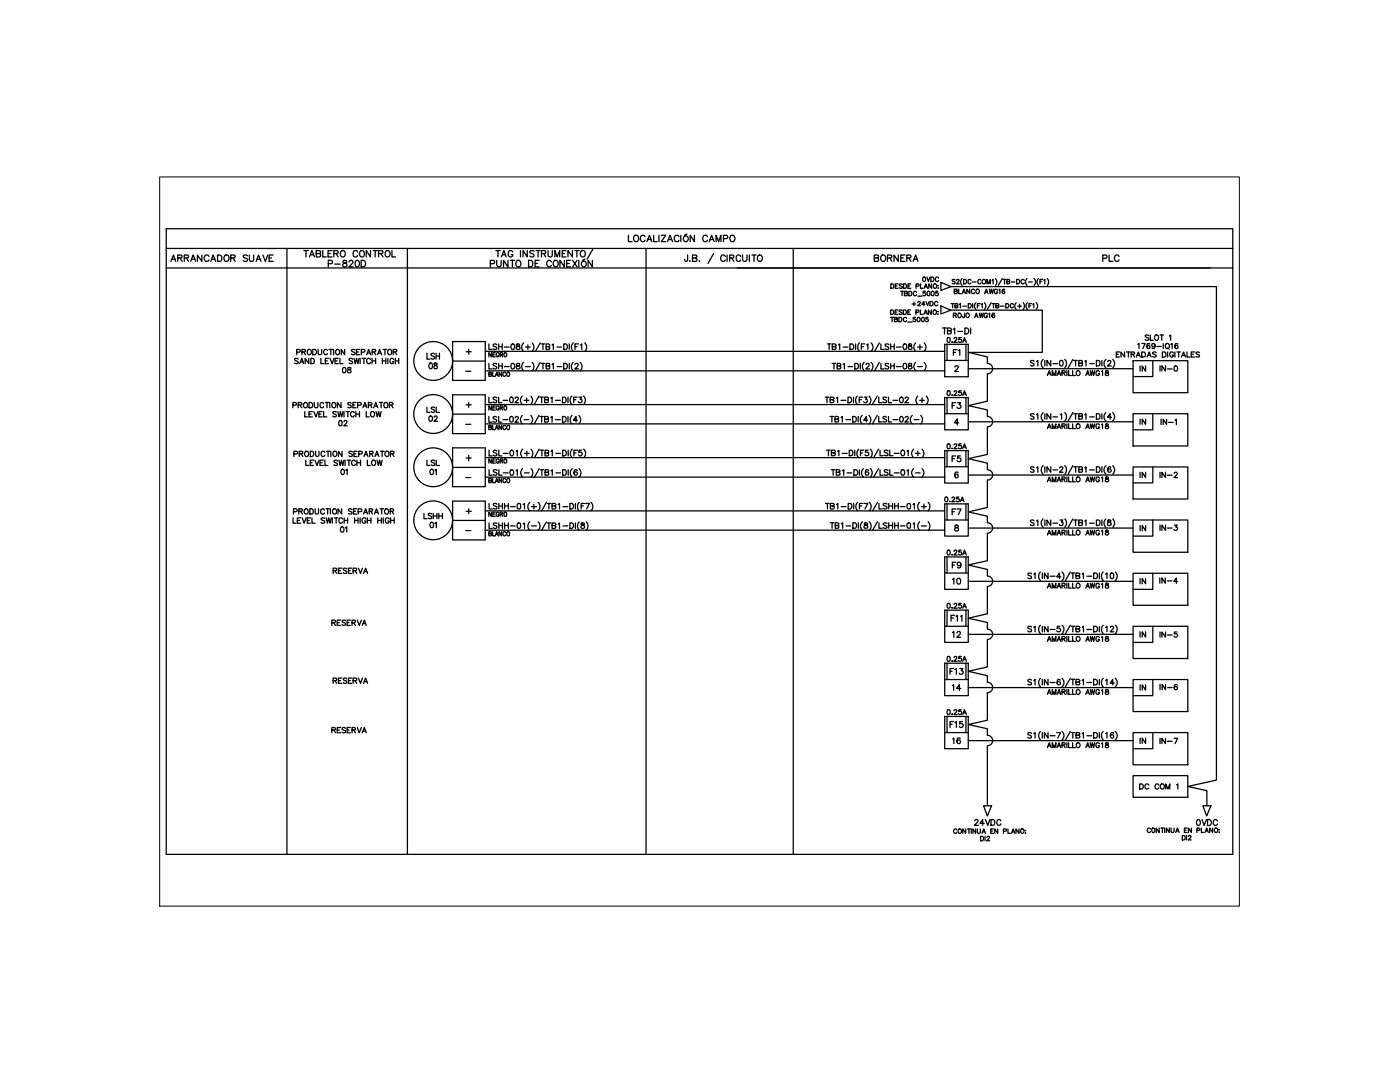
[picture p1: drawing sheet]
<svg xmlns="http://www.w3.org/2000/svg" width="279mm" height="216mm" viewBox="0 0 279 216" stroke-linecap="round" stroke-linejoin="round" font-family="sans-serif">
<defs><g id="words">
<g font-size="4.4">
<text x="188.7" y="93.5">F5</text>
<text x="188.7" y="104.1">F7</text>
<text x="188.7" y="114.7">F9</text>
</g>
<g font-size="4">
<text x="173.2" y="53.3">BORNERA</text>
<text x="218.7" y="53.3">PLC</text>
<text x="64.2" y="54.3">P-820D</text>
<text x="192.3" y="72" transform="rotate(-90 192.3 72)">F1</text>
<text x="226.1" y="75.1">IN</text>
<text x="91.7" y="82.5">+</text>
<text x="188.7" y="82.5">F3</text>
<text x="91.7" y="93.1">+</text>
<text x="226.1" y="96.7">IN</text>
<text x="91.7" y="103.7">+</text>
<text x="226.1" y="107.2">IN</text>
<text x="188.7" y="117.8">10</text>
<text x="226.1" y="117.8">IN</text>
<text x="188.7" y="128.4">12</text>
<text x="226.1" y="128.4">IN</text>
<text x="188.4" y="135.8">F13</text>
<text x="188.7" y="139">14</text>
<text x="226.1" y="139">IN</text>
<text x="188.4" y="146.4">F15</text>
<text x="188.7" y="149.6">16</text>
<text x="226.1" y="149.6">IN</text>
<text x="193.3" y="165.8">24VDC</text>
<text x="237.4" y="165.8">0VDC</text>
</g>
<text font-size="3.5" x="226.1" y="85.7">IN</text>
<g font-size="2.6">
<text x="91.7" y="75.1">-</text>
<text x="91.7" y="85.7">-</text>
<text x="91.7" y="96.7">-</text>
<text x="91.7" y="107.2">-</text>
</g>
</g></defs>
<!-- layer: 05-TEXTOS -->
<g fill="none" stroke="#000" stroke-width=".25">
<path d="M33.2 45.6h212.8v124.9h-212.8zM33.2 53.5h212.8M33.2 49.6h212.8M34.1 52.2l.5-1.3 .5 1.3M34.3 51.7h.6M35.5 51.5l.7-.1 .2-.3-.2-.2h-.7v1.3M35.9 51.5l.5 .7M36.8 51.5l.7-.1 .1-.4-.8-.1v1.3M37.2 51.5l.4 .7M38 52.2l.6-1.3 .5 1.3M38.3 51.7h.5M40.3 50.9v1.3l-.9-1.3v1.3"/>
<path d="M41.7 51.2a.48 .48 0 0 0-.6-.3 .48 .48 0 0 0-.3 .5v.3a.48 .48 0 0 0 .3 .5 .48 .48 0 0 0 .6-.3M42.1 52.2l.4-1.3 .5 1.3M42.2 51.7h.7M43.4 50.9h.4a.68 .68 0 0 1 .5 .6 .68 .68 0 0 1-.5 .7h-.4zM44.8 51.1l.3-.2a.63 .63 0 0 1 .6 .7 .63 .63 0 0 1-.8 .5l-.2-.4zM46 51.5l.8-.1 .1-.3-.3-.2h-.6v1.3M46.5 51.5l.4 .7M49.4 51.1l-.3-.2-.6 .2 .1 .2 .8 .5-.1 .3-.5 .1-.3-.2M49.8 50.9v.9a.42 .42 0 0 0 .4 .4 .42 .42 0 0 0 .4-.4v-.9M51.1 52.2l.5-1.3 .5 1.3M51.3 51.7h.6M52.5 50.9l.4 1.3 .6-1.3"/>
<path d="M53.7 51.5h.5M54.5 50.9h-.8v1.3h.8M57.3 49.6v120.9M60.6 50h.9M61.1 50v1.3M61.8 51.3l.5-1.3 .5 1.3M62 50.8h.6M74.5 50h.8M75.6 50.6l.7-.1 .1-.3-.1-.2h-.7v1.3M76 50.6l.4 .7M77.1 50a.61 .61 0 0 1 .8 .6 .61 .61 0 0 1-.8 .6l-.2-.4v-.5zM78.2 50v1.3h.7"/>
<path d="M81.3 49.6v120.9M97.9 52.6h.7l.1-.5-.8-.2v1.4M99 50h.8M99.1 51.9v1l.4 .4 .3-.1 .2-.3v-1M99.4 50v1.3M100.1 51.3l.5-1.3 .4 1.3M100.2 50.8h.7M101.4 51.9v1.4l-.9-1.4v1.4M101.8 51.9h.9M102.3 51.9v1.4M102.3 50.3a.53 .53 0 0 0-.7-.2 .53 .53 0 0 0-.2 .7 .47 .47 0 0 0 .5 .5 .47 .47 0 0 0 .4-.5h-.3M103.1 52.2a.6 .6 0 0 1 .9 .1 .6 .6 0 0 1-.3 .9 .61 .61 0 0 1-.7-.3 .61 .61 0 0 1 .1-.7z"/>
<path d="M103.9 50v1.3M105.2 50v1.3l-.8-1.3v1.3M105.5 51.9a.71 .71 0 0 1 .7 .3 .71 .71 0 0 1 0 .8l-.3 .3h-.4zM106.6 50.2l-.3-.2-.6 .2 .2 .3 .6 .2 .1 .2v.2l-.3 .2-.6-.2M106.8 52.6h.5M107 50h.8M107.4 50v1.3M107.6 51.9h-.8v1.4h.8M108.1 50.6l.7-.1v-.5h-.7v1.3M108.5 50.6l.4 .7M109.4 50v1.1l.3 .2a.38 .38 0 0 0 .5-.4v-.9M110.1 52.3a.48 .48 0 0 0-.6-.4 .48 .48 0 0 0-.4 .6v.2a.48 .48 0 0 0 .4 .6 .48 .48 0 0 0 .6-.3"/>
<path d="M110.5 52.2a.6 .6 0 0 1 .9 .1 .6 .6 0 0 1-.2 .9 .61 .61 0 0 1-.8-.3 .61 .61 0 0 1 .1-.7zM110.7 51.3v-1.3l.5 1.3 .5-1.3v1.3M112.2 50.6h.5M112.6 51.9v1.4l-.9-1.4v1.4M113 50h-.8v1.3h.8M113.1 52.6h.5M113.9 51.9h-.8v1.4h.8M114.2 50v1.3l-.8-1.3v1.3M114.3 51.9l.9 1.4M114.7 50h.9M115.1 50v1.3M115.2 51.9l-.9 1.4"/>
<path d="M115.5 51.9v1.4M115.9 50.2a.57 .57 0 0 1 .9 .4 .57 .57 0 0 1-.9 .5l-.1-.3zM116.7 51.7l-.4 .2M118.2 51.9v1.4l-.8-1.4v1.4M118.3 49.7l-1.1 2M125.4 46.9v1.3h.7M126.6 47.1a.57 .57 0 0 1 .9 .5 .57 .57 0 0 1-.9 .4l-.2-.2zM128.7 47.2a.53 .53 0 0 0-.7-.2 .53 .53 0 0 0-.2 .8 .48 .48 0 0 0 .4 .4 .48 .48 0 0 0 .5-.3M128.9 49.6v120.9M129.1 48.2l.5-1.3 .5 1.3M129.3 47.8h.6M130.5 46.9v1.3h.7"/>
<path d="M131.5 46.9v1.3M132 46.9h.9l-.9 1.3h.9M133.2 48.2l.5-1.3 .5 1.3M133.4 47.8h.6M135.5 47.2a.53 .53 0 0 0-.7-.2 .53 .53 0 0 0-.2 .8 .48 .48 0 0 0 .4 .4 .48 .48 0 0 0 .5-.3M135.9 46.9v1.3M137.1 46.7l-.5 .2M137.2 50.9v1.1l-.4 .1-.2-.4M137.7 52v.1M138.2 51.5l.8-.1 .1-.3-.3-.2h-.6v1.3l.8-.1 .1-.4-.3-.2M138.6 46.9v1.3l-.9-1.3v1.3M139.6 52v.1"/>
<path d="M141.2 47.2a.53 .53 0 0 0-.8-.2 .53 .53 0 0 0-.2 .8 .48 .48 0 0 0 .4 .4 .48 .48 0 0 0 .6-.3M141.5 48.2l.5-1.3 .5 1.3M141.7 47.8h.7M142.4 50.6l-1.1 2M142.9 48.2v-1.3l.5 1.3 .5-1.3v1.3M144.4 47.6l.8-.1v-.4l-.8-.2v1.3M144.8 51.2a.48 .48 0 0 0-.6-.3 .48 .48 0 0 0-.4 .5v.3a.48 .48 0 0 0 .4 .5 .48 .48 0 0 0 .6-.3M145.1 50.9v1.3M145.6 51.5l.7-.1 .1-.4-.8-.1v1.3M145.8 47.1a.57 .57 0 0 1 .9 .5 .57 .57 0 0 1-.9 .4l-.1-.2zM146 51.5l.5 .7M147.8 51.2a.46 .46 0 0 0-.5-.3 .46 .46 0 0 0-.4 .5v.3a.46 .46 0 0 0 .4 .5 .46 .46 0 0 0 .5-.3"/>
<path d="M148.2 50.9v.9l.4 .4 .3-.1 .2-.3v-.9M149.5 50.9v1.3M150.1 50.9h.8M150.5 50.9v1.3M151.3 51.1l.2-.2a.62 .62 0 0 1 .7 .7 .62 .62 0 0 1-.8 .5l-.2-.4zM158.3 49.6v120.9M177.8 56.6h.3a.47 .47 0 0 1 .3 .5 .47 .47 0 0 1-.3 .4h-.3zM178.7 57.1h.3M179.2 56.6h-.5v.9h.5M179.7 58.1h.6M180 58.1v.9M180.1 56.8l-.2-.2-.4 .2 .1 .2 .5 .3-.2 .2-.4-.1"/>
<path d="M180.3 56.6h.3a.47 .47 0 0 1 .3 .5 .47 .47 0 0 1-.3 .4h-.3zM180.5 58.5h.5v-.3l-.5-.1v.9l.5-.1 .1-.2-.2-.2M181.2 57.1h.4M181.4 58.1h.3a.47 .47 0 0 1 .3 .5 .47 .47 0 0 1-.3 .4h-.3zM181.8 56.6h-.6v.9h.6M182.8 57.1h.5l.1-.4-.6-.1v.9M182.9 58.3a.33 .33 0 0 0-.4-.2 .33 .33 0 0 0-.2 .4v.2a.33 .33 0 0 0 .2 .3 .33 .33 0 0 0 .4-.2M183.2 59.1h.8M183.7 56.6v.9h.5M184.3 55.3a.41 .41 0 0 1 .4 .4 .41 .41 0 0 1-.4 .4l-.2-.3zM184.4 57.5l.4-.9 .3 .9M184.6 57.2h.4"/>
<path d="M184.7 58.1h-.4l-.1 .4a.31 .31 0 0 1 .5 0 .31 .31 0 0 1-.1 .5 .31 .31 0 0 1-.4-.2M185 55.3l.3 .9 .3-.9M185.2 58.2l.1-.1a.48 .48 0 0 1 .3 .5 .48 .48 0 0 1-.3 .4l-.3-.4zM185.8 55.3h.3a.47 .47 0 0 1 .3 .4 .47 .47 0 0 1-.3 .5h-.3zM185.9 56.6v.9l-.5-.9v.9M186 58.2a.41 .41 0 0 1 .4 .4 .41 .41 0 0 1-.4 .4l-.2-.4zM187.2 56.9h.1M187.2 57.4h.1M187.2 58.1h-.4l-.1 .4a.31 .31 0 0 1 .5 0 .31 .31 0 0 1-.1 .5 .31 .31 0 0 1-.4-.2M187.3 55.5a.33 .33 0 0 0-.4-.2 .33 .33 0 0 0-.2 .3v.2a.33 .33 0 0 0 .2 .4 .33 .33 0 0 0 .4-.2M187.8 56.3l2 .9-2 .8zM189.8 57.2h53v98.5l-5.7 1.2 3.8 .9v3"/>
<path d="M190.4 58.1h.6v-.3l-.6-.1v.9l.6-.1v-.2l-.2-.2M190.6 55.9l-.2-.1-.4 .1 .1 .2 .5 .3-.2 .2-.4-.1M190.9 56l.2-.2 .3 .1-.5 .7h.6M191.3 57.7v.9h.5M192 55.6a.91 .91 0 0 0 0 1.3M192.1 58.6l.2-.9 .4 .9M192.2 58.3h.4M192.3 55.8h.3a.47 .47 0 0 1 .3 .4 .47 .47 0 0 1-.3 .4h-.3zM193.5 57.7v.9l-.6-.9v.9M193.8 56a.3 .3 0 0 0-.4-.3 .3 .3 0 0 0-.2 .4v.2a.3 .3 0 0 0 .2 .3 .3 .3 0 0 0 .4-.2M194 56.3h.8M194.5 57.9a.33 .33 0 0 0-.4-.2 .33 .33 0 0 0-.2 .3v.3a.33 .33 0 0 0 .2 .3 .33 .33 0 0 0 .4-.2"/>
<path d="M195.8 56a.33 .33 0 0 0-.4-.2 .33 .33 0 0 0-.3 .3v.2a.33 .33 0 0 0 .3 .3 .33 .33 0 0 0 .4-.2M196.5 58.6l.3-.9 .4 .9M196.6 58.3h.4M197 56.6v-.8l.3 .8 .3-.8v.8M197.4 57.7l.2 .9 .3-.9 .2 .9 .2-.9M198 55.9l.2-.1v.8M198.7 55.6a.91 .91 0 0 1 0 1.3M199.1 57.9a.33 .33 0 0 0-.4-.2 .33 .33 0 0 0-.3 .3v.3a.32 .32 0 0 0 .4 .3 .32 .32 0 0 0 .3-.3h-.2M199.3 57.9l.2-.2v.9M200 55.6l-.8 1.3M200.2 55.8h.6M200.5 57.8l-.1-.1a.4 .4 0 0 0-.4 .4 .4 .4 0 0 0 .4 .4 .26 .26 0 0 0 0-.4 .26 .26 0 0 0-.4 .2"/>
<path d="M200.5 55.8v.8M200.9 56.2l.5-.1 .1-.3h-.6v.8h.6v-.3l-.2-.1M201.8 56.3h.8M202.9 55.8h.3a.47 .47 0 0 1 .3 .4 .47 .47 0 0 1-.3 .4h-.3zM204.4 56a.33 .33 0 0 0-.4-.2 .33 .33 0 0 0-.2 .3v.2a.33 .33 0 0 0 .2 .3 .33 .33 0 0 0 .4-.2M205 55.6a.91 .91 0 0 0 0 1.3M205.3 56.3h.7M206.4 55.6a.91 .91 0 0 1 0 1.3M207.2 55.6a.91 .91 0 0 0 0 1.3M207.5 56.2h.4M208.1 55.8h-.6v.8M208.3 55.9l.2-.1v.8"/>
<path d="M209 55.6a.91 .91 0 0 1 0 1.3M59.2 70.3l.6-.1 .1-.3-.2-.2h-.5v1.1M59.5 71.7l-.2-.2-.5 .2 .1 .2 .6 .4v.1l-.2 .2-.5-.2M59.8 72.6l.4-1.1 .4 1.1M60 72.2h.5M60.3 70.2h.6l.1-.3-.3-.2h-.4v1.1M60.6 70.2l.4 .6M61.4 69.9a.45 .45 0 0 1 .6-.1 .45 .45 0 0 1 .1 .6 .4 .4 0 0 1-.4 .4 .4 .4 0 0 1-.4-.4zM61.6 71.5v1.1l-.7-1.1v1.1M62 71.5a.58 .58 0 0 1 .7 .3 .58 .58 0 0 1-.1 .6l-.6 .2zM62.4 69.7h.4a.55 .55 0 0 1 .4 .6 .55 .55 0 0 1-.4 .5h-.4zM63.5 69.7v.8l.3 .3 .4-.2v-.9"/>
<path d="M64 71.5v1.1h.7M64.9 72h.4M65.3 70a.39 .39 0 0 0-.4-.3 .39 .39 0 0 0-.3 .4v.3a.39 .39 0 0 0 .3 .4 .39 .39 0 0 0 .4-.3M65.6 71.5h-.7v1.1h.7M65.6 69.7h.8M65.9 71.5l.4 1.1 .4-1.1M66 69.7v1.1M66.6 69.7v1.1M66.9 72h.4M67.2 69.8l.1-.1a.51 .51 0 0 1 .5 .6 .51 .51 0 0 1-.6 .4l-.2-.3zM67.5 71.5h-.6v1.1h.6M67.8 71.5v1.1h.6"/>
<path d="M68.5 73.4a.52 .52 0 0 1 .6 .3 .52 .52 0 0 1-.4 .7l-.3-.2zM68.8 69.7v1.1l-.7-1.1v1.1M69.5 73.4v.3a.45 .45 0 0 1 .5 .1 .45 .45 0 0 1 0 .5h-.5a.45 .45 0 0 1 0-.5 .45 .45 0 0 1 .5-.1v-.3zM70.3 71.7l-.2-.2h-.3l-.1 .4 .6 .2v.3l-.2 .2-.4-.2M70.6 71.5l.3 1.1 .2-1.1 .3 1.1 .3-1.1M70.9 69.9l-.3-.2-.5 .2 .2 .3 .5 .2v.3l-.4 .1-.3-.2M71.1 70.2h.5M71.8 69.7h-.7v1.1h.7M71.9 71.5v1.1M72.1 70.3l.6-.1 .1-.3-.2-.2h-.5v1.1M72.2 71.5h.8M72.6 71.5v1.1"/>
<path d="M73.2 70.8l.4-1.1 .4 1.1M73.3 70.4h.5M73.9 71.8a.39 .39 0 0 0-.4-.3 .39 .39 0 0 0-.3 .4 .45 .45 0 0 0 .1 .6 .45 .45 0 0 0 .6-.1v-.1M74.2 72h.8M74.2 71.5v1.1M74.3 70.2h.6l.1-.4-.7-.1v1.1M74.6 70.2l.4 .6M75 71.5v1.1M75.3 70.8l.5-1.1 .3 1.1M75.5 70.4h.5M76.3 72h.7M76.3 71.5v1.1"/>
<path d="M76.4 69.7h.8M76.8 69.7v1.1M77 71.5v1.1M77.4 71.5v1.1M77.5 69.9a.45 .45 0 0 1 .5-.1 .45 .45 0 0 1 .2 .6 .4 .4 0 0 1-.4 .4 .4 .4 0 0 1-.4-.4zM78.5 70.2h.6v-.4l-.6-.1v1.1M78.6 71.8a.37 .37 0 0 0-.5-.3 .37 .37 0 0 0-.3 .4v.3a.36 .36 0 0 0 .4 .4 .36 .36 0 0 0 .4-.4h-.3M78.8 70.2l.4 .6M78.9 72h.7M78.9 71.5v1.1M79.6 71.5v1.1M85.2 70.5v1.2h.6"/>
<path d="M85.8 72.5l.1-.1a.6 .6 0 0 1 .4 .6 .6 .6 0 0 1-.4 .6l-.3-.5zM86.7 72.5v.3a.48 .48 0 0 1 .5 .2 .48 .48 0 0 1 0 .5 .35 .35 0 0 1-.6-.1 .35 .35 0 0 1 .3-.5l.3-.1v-.3zM86.7 70.7l-.2-.2-.5 .2 .1 .3 .6 .3v.2l-.2 .2-.5-.2M87 70.5v1.2M87 71h.7M87.7 70.5v1.2M90.3 68.2h6.5v7.7h-6.5zM90.3 78.8h6.5v7.7h-6.5zM90.3 72.1h6.5M93 70.2h1.1M93.5 69.7v1M96.8 70.1h91.7"/>
<path d="M96.8 74h91.7M97.6 74.7l.4-.1-.1-.3h-.3v.8l.4-.1 .1-.2-.2-.1M97.6 68.6v1.1h.6M97.6 72.5v1.1h.6M97.6 79.2v1.1h.6M98.1 70.4v.8l-.5-.8v.8M98.3 74.3v.8h.4M98.4 70.8h.3M98.8 75.1l.3-.8 .3 .8M98.8 70.4h-.4v.8h.4M99 74.8h.3M99.1 68.8l-.2-.2-.5 .2 .1 .2 .6 .3v.3l-.2 .1-.5-.1"/>
<path d="M99.1 72.7l-.2-.2-.5 .2 .1 .2 .6 .3-.1 .4h-.3l-.3-.2M99.1 79.4l-.2-.2-.4 .1v.3l.5 .3 .1 .3-.2 .1-.5-.1M99.5 79.2v1.1h.6M99.5 69.2h.7M99.5 68.6v1.1M99.5 72.5v1.1M99.5 73h.7M99.6 70.6a.28 .28 0 0 0-.4-.2 .28 .28 0 0 0-.2 .3v.2a.28 .28 0 0 0 .3 .3 .28 .28 0 0 0 .3-.3h-.2M99.8 70.8l.5-.1v-.3h-.5v.8M100.1 70.8l.2 .4M100.1 74.3v.8l-.5-.8v.8M100.2 68.6v1.1"/>
<path d="M100.2 72.5v1.1M100.4 79.9h.9M100.6 70.5l.2-.1a.4 .4 0 0 1 .3 .4 .4 .4 0 0 1-.4 .4zM100.7 69.3h.9M100.7 73.2h.9M100.9 74.5a.28 .28 0 0 0-.3-.2 .28 .28 0 0 0-.2 .3v.2a.28 .28 0 0 0 .2 .3 .28 .28 0 0 0 .3-.2M101.2 74.4l.2-.1a.4 .4 0 0 1 .3 .4 .4 .4 0 0 1-.4 .4l-.2-.3zM101.9 79.3h.4l.1 .2-.1 .8a.56 .56 0 0 1-.6-.3 .56 .56 0 0 1 .2-.7zM102 68.8l.3-.2a.57 .57 0 0 1 .4 .6 .57 .57 0 0 1-.4 .5 .58 .58 0 0 1-.3-.9zM102.1 72.6a.54 .54 0 0 1 .7 .4 .54 .54 0 0 1-.4 .6h-.1a.68 .68 0 0 1-.2-1zM102.8 79.5l.2-.3 .4 .1v.4l-.6 .6h.7M103.1 68.8l.1 .2 .6 .4a.37 .37 0 0 1-.4 .3 .37 .37 0 0 1-.3-.4l.6-.4-.2-.3z"/>
<path d="M103.2 72.6v.3a.45 .45 0 0 1 .4 .2 .45 .45 0 0 1 .1 .5l-.6-.1v-.3l.6-.4v-.2zM104.3 79a1.12 1.12 0 0 0 0 1.7M104.5 68.4a1.13 1.13 0 0 0 0 1.7M104.5 72.3a1.12 1.12 0 0 0 0 1.7M104.6 79.9h1M104.9 69.3h.9M104.9 73.2h.9M105.1 79.4v.9M105.4 68.8v.9M105.9 79a1.21 1.21 0 0 1 0 1.7M106.2 68.4a1.22 1.22 0 0 1 0 1.7M106.2 72.3a1.21 1.21 0 0 1 0 1.7"/>
<path d="M107.6 79l-1 1.7M107.7 79.2h.7M107.8 68.4l-.9 1.7M107.8 72.3l-.9 1.7M108 68.6h.7M108 72.5h.7M108.1 79.2v1.1M108.4 68.6v1.1M108.4 72.5v1.1M108.7 79.8l.7-.1v-.4l-.7-.1v1.1l.7-.1 .1-.2-.3-.2M109 69.2l.6-.1 .1-.3-.2-.2h-.5v1.1l.7-.1v-.3l-.2-.1M109 73h.6l.1-.4-.7-.1v1.1l.7-.1v-.3l-.2-.2"/>
<path d="M109.9 79.5l.3-.3v1.1M110.2 68.8l.2-.2v1.1M110.2 72.7l.2-.2v1.1M110.9 79.9h.9M111.2 69.3h.9M111.2 73.2h.9M112.3 79.2a.57 .57 0 0 1 .7 .6 .57 .57 0 0 1-.7 .5zM112.5 68.6h.4a.61 .61 0 0 1 .3 .6 .61 .61 0 0 1-.3 .5h-.4zM112.5 72.5h.4a.61 .61 0 0 1 .3 .6 .61 .61 0 0 1-.3 .5h-.4zM113.4 79.2v1.1M113.6 68.6v1.1M113.6 72.5v1.1"/>
<path d="M114.2 79a1.12 1.12 0 0 0 0 1.7M114.4 68.4a1.13 1.13 0 0 0 0 1.7M114.4 72.3a1.12 1.12 0 0 0 0 1.7M114.5 79.8h.4M114.8 72.8l.2-.3 .3 .1 .1 .1-.1 .4-.6 .5h.8M114.8 69.2h.4M115.2 79.2h-.7v1.1M115.5 68.6h-.7v1.1M115.5 79.2h.6l-.3 .5a.38 .38 0 0 1 .3 .3 .38 .38 0 0 1-.3 .4 .38 .38 0 0 1-.4-.3M115.8 72.3a1.12 1.12 0 0 1 0 1.7M115.8 68.8l.3-.2v1.1M116.4 79a1.12 1.12 0 0 1 0 1.7"/>
<path d="M116.7 68.4a1.13 1.13 0 0 1 0 1.7M164.7 79.2h.7M165 79.2v1.1M165.1 68.6h.7M165.5 68.6v1.1M165.7 79.8l.6-.1 .1-.2-.1-.2-.6-.1v1.1h.6l.1-.3-.3-.2M166.1 72.5h.7M166.1 69.2h.5l.3-.2-.3-.4h-.5v1.1l.7-.1 .1-.2-.3-.2M166.4 72.5v1.1M166.9 79.5l.3-.3v1.1M167.1 73l.7-.1v-.3l-.7-.1v1.1l.7-.1v-.3l-.3-.2M167.3 68.8l.3-.2v1.1"/>
<path d="M167.8 79.9h1M168.3 72.7l.2-.2v1.1M168.3 69.3h.9M169.2 79.2h.4a.58 .58 0 0 1 .3 .8 .58 .58 0 0 1-.7 .3zM169.2 73.2h1M169.6 68.6h.4a.58 .58 0 0 1 .4 .6 .58 .58 0 0 1-.4 .5h-.4zM170.3 79.2v1.1M170.6 72.5h.4a.61 .61 0 0 1 .3 .6 .61 .61 0 0 1-.3 .5h-.4zM170.8 68.6v1.1M171.1 79a1.16 1.16 0 0 0 0 1.7M171.5 79.8h.4M171.5 68.4a1.22 1.22 0 0 0 0 1.7"/>
<path d="M171.7 72.5v1.1M171.9 69.2h.4M172.2 79.2h-.7v1.1M172.5 72.3a1.12 1.12 0 0 0 0 1.7M172.5 79.2h.5l-.3 .5h.2a.38 .38 0 0 1 .1 .6 .38 .38 0 0 1-.6-.2M172.6 68.6h-.7v1.1M172.8 72.8l.2-.3 .4 .1 .1 .1-.2 .4-.5 .5h.8M173 68.8l.2-.2v1.1M173.4 79a1.08 1.08 0 0 1 0 1.7M173.8 68.4a1.13 1.13 0 0 1 0 1.7M173.8 72.3a1.12 1.12 0 0 1 0 1.7M175.1 79l-1 1.7"/>
<path d="M175.4 79.2v1.1h.6M175.5 68.4l-1 1.7M175.5 72.3l-1 1.7M175.8 68.6v1.1h.6M175.8 72.5v1.1h.6M176.9 79.4l-.2-.2-.5 .2 .1 .3 .6 .2v.4h-.4l-.3-.1M177.3 79.2v1.1h.7M177.4 68.8l-.3-.2-.4 .1v.3l.6 .3 .1 .3-.3 .1-.5-.1M177.4 72.6l-.3-.1-.5 .1 .1 .3 .6 .3v.4h-.4l-.3-.2M177.7 61.8h.3a.47 .47 0 0 1 .3 .5 .47 .47 0 0 1-.3 .4h-.3zM177.7 69.2h.8M177.7 63.3h.6"/>
<path d="M177.7 68.6v1.1M177.7 72.5v1.1M177.7 73h.8M178 63.3v.9M178.2 79.9h1M178.5 68.6v1.1M178.5 72.5v1.1M178.5 63.7h.6v-.2l-.2-.2h-.4v.9l.6-.1v-.2l-.2-.2M178.6 62.3h.4M178.9 69.3h1M178.9 73.2h1M179.2 61.8h-.6v.9h.6"/>
<path d="M179.4 63.3h.3a.45 .45 0 0 1 .3 .5 .45 .45 0 0 1-.3 .4h-.3zM179.7 79.3a.54 .54 0 0 1 .6 .4 .54 .54 0 0 1-.4 .6h-.2l-.2-.4zM180 62l-.2-.2-.4 .2 .1 .2 .5 .3-.2 .2-.4-.1M180.3 61.8h.3a.47 .47 0 0 1 .3 .5 .47 .47 0 0 1-.3 .4h-.3zM180.4 68.7a.54 .54 0 0 1 .6 .4 .54 .54 0 0 1-.4 .6h-.2l-.2-.4zM180.4 72.6a.54 .54 0 0 1 .6 .4 .54 .54 0 0 1-.4 .6h-.2l-.2-.4zM180.6 79.5l.2-.3 .4 .1 .1 .2-.2 .3-.5 .5h.7M180.9 63.5a.36 .36 0 0 0-.5 0 .36 .36 0 0 0 0 .5 .36 .36 0 0 0 .5 0M181.2 62.3h.3M181.2 64.3h.8M181.4 68.7v.3a.45 .45 0 0 1 .5 .2 .45 .45 0 0 1 0 .5h-.5a.45 .45 0 0 1 0-.5 .45 .45 0 0 1 .5-.2v-.3zM181.4 72.6v.3a.48 .48 0 0 1 .5 .1 .48 .48 0 0 1 0 .6 .39 .39 0 0 1-.7-.3 .39 .39 0 0 1 .6-.4l.1-.3z"/>
<path d="M181.7 61.8h-.5v.9h.5M182 60.7h.8M182.4 60.3v.7M182.7 63.3h-.4l-.1 .4a.31 .31 0 0 1 .5 0 .31 .31 0 0 1-.1 .4 .31 .31 0 0 1-.4-.1M182.7 68.4a1.13 1.13 0 0 0 0 1.7M182.7 72.3a1.12 1.12 0 0 0 0 1.7M182.8 62.3h.5v-.4l-.5-.1v.9M183.1 69.3h1M183.1 73.2h1M183.2 60.4l.1-.2 .4 .1-.6 .7h.6M183.2 79a1.08 1.08 0 0 0 0 1.7M183.5 79.9h1"/>
<path d="M183.6 68.8v.9M183.7 61.8v.9h.5M184 79.4v.9M184.4 62.7l.3-.9 .4 .9M184.4 68.4a1.13 1.13 0 0 1 0 1.7M184.4 72.3a1.12 1.12 0 0 1 0 1.7M184.5 62.4h.4M184.6 60.7h-.6l.4-.5v.8M184.8 60.2l.3 .8 .3-.8M184.9 79a1.08 1.08 0 0 1 0 1.7M185.2 63.3h-.4v.4a.3 .3 0 0 1 .4 0 .3 .3 0 0 1 0 .4 .3 .3 0 0 1-.5-.1M185.6 60.2h.3a.45 .45 0 0 1 .3 .4 .45 .45 0 0 1-.3 .4h-.3z"/>
<path d="M185.9 61.8v.9l-.6-.9v.9M187.1 60.4a.33 .33 0 0 0-.3-.2 .33 .33 0 0 0-.3 .3 .38 .38 0 0 0 .1 .4 .38 .38 0 0 0 .5 0v-.1M187.2 62.1h.1M187.2 62.7h.1M187.8 61l2 .9-2 .8zM188.1 65.4h.8M188.5 65.4v1.2M188.5 68.7v6.5h4.7v-6.5M188.5 79.3v6.5h4.7v-6.5M189.1 66h.7v-.4l-.7-.2v1.2l.7-.1v-.4l-.2-.1M189.1 67.4h.2a.5 .5 0 0 1 .3 .4 .5 .5 0 0 1-.3 .5l-.3-.4zM189.1 78a.43 .43 0 0 1 .5 .4 .43 .43 0 0 1-.5 .5l-.1-.4z"/>
<path d="M189.8 61.9h18.2v8.4h-14.8l3.8 .9v1.3M189.8 60.6h.6M190.1 60.6v.8M190.2 65.7l.3-.3v1.2M190.3 62.9h.5v-.3l-.5-.1v.9M190.4 67.6a.28 .28 0 0 1 .3-.3 .28 .28 0 0 1 .3 .3l-.6 .7h.6M190.4 78.2a.28 .28 0 0 1 .3-.2 .28 .28 0 0 1 .3 .2l-.6 .7h.6M190.6 73.2v-.1l.4-.1 .2 .3-.7 .8h.8M190.6 61l.5-.1v-.2l-.1-.1h-.4v.8l.5-.1 .1-.2-.2-.1M190.6 62.9l.3 .5M191.1 66.1h1M191.5 60.7l.2-.1v.8"/>
<path d="M191.8 67.4h-.4l-.1 .4a.33 .33 0 0 1 .5 0 .33 .33 0 0 1 0 .5 .33 .33 0 0 1-.5-.2M191.8 78h-.4l-.1 .4a.34 .34 0 0 1 .5 0 .34 .34 0 0 1 0 .5 .34 .34 0 0 1-.5-.2M192.1 68.3l.4-.9 .4 .9M192.1 78.9l.4-.9 .4 .9M192.1 61.1h.8M192.5 62.5v.8h-.3l-.1-.2M192.6 65.4h.3a.64 .64 0 0 1 .4 .6 .64 .64 0 0 1-.4 .6h-.3zM193.2 60.6h.3a.45 .45 0 0 1 .3 .4 .45 .45 0 0 1-.3 .4h-.3zM193.2 73.6h32.9M193.7 65.4v1.2M194.1 60.6v.8M194.5 63.4l.3-.9 .4 .9"/>
<path d="M194.6 63.1h.5M194.8 60.4a.87 .87 0 0 0 0 1.3M195.1 61h.3M195.4 62.5l.3 .9 .2-.9 .2 .9 .1-.9M195.6 60.6h-.5v.8M195.8 60.7l.2-.1v.8M196.5 60.4a.87 .87 0 0 1 0 1.3M197 74.6v5.5l-3.8 .8 3.8 .9v1.3M197 62.7a.33 .33 0 0 0-.3-.2 .33 .33 0 0 0-.3 .3v.2a.32 .32 0 0 0 .3 .4 .32 .32 0 0 0 .3-.4h-.2M197.1 72.5a1.04 1.04 0 0 1 1 1.1 1.04 1.04 0 0 1-1 1M197.3 62.7l.2-.2v.9M197.8 60.4l-.8 1.3"/>
<path d="M198 60.6h.6M198.3 60.6v.8M198.5 62.6l-.1-.1a.39 .39 0 0 0-.5 .4 .39 .39 0 0 0 .6 .3 .28 .28 0 0 0-.2-.4 .28 .28 0 0 0-.3 .3M198.7 61l.6-.1v-.2l-.2-.1h-.4v.8l.6-.1v-.2l-.2-.1M199.6 61.1h.8M200.7 60.6h.3a.45 .45 0 0 1 .3 .4 .45 .45 0 0 1-.3 .4h-.3zM202.3 60.8a.36 .36 0 0 0-.6-.1 .36 .36 0 0 0 0 .6 .36 .36 0 0 0 .6-.1M202.8 60.4a.87 .87 0 0 0 0 1.3M203.1 61.1h.8M203.5 60.7v.7M204.2 60.4a.97 .97 0 0 1 0 1.3M205 60.4a.87 .87 0 0 0 0 1.3"/>
<path d="M205.3 61h.4M205.9 60.6h-.6v.8M206.1 60.7l.2-.1v.8M206.4 72.1l-.3-.2-.5 .2 .1 .2 .6 .3v.4h-.4l-.3-.1M206.8 60.4a.87 .87 0 0 1 0 1.3M206.9 72.1l.2-.2v1.1M208.2 71.7a1.13 1.13 0 0 0 0 1.7M208.5 71.9v1.1M209 74.9l.4-.9 .4 .9M209.2 74.6h.4M209.7 71.9v1.1l-.8-1.1v1.1M210 74.9v-.9l.4 .9 .3-.9v.9"/>
<path d="M210.1 72.6h1M211 74.9l.4-.9 .3 .9M211.1 74.6h.5M211.6 72h.4l.1 .1-.1 .9a.56 .56 0 0 1-.6-.3 .56 .56 0 0 1 .2-.7zM211.9 74.4h.6v-.4h-.6v.9M212.2 74.4l.4 .5M212.5 71.7a1.22 1.22 0 0 1 0 1.7M212.9 74v.9M213.3 74v.9h.5M214.1 74v.9h.5M214.1 71.7l-.9 1.7M214.3 71.9h.7"/>
<path d="M214.7 71.9v1.1M215.3 72.5l.7-.2-.1-.3-.1-.1h-.5v1.1l.7-.1v-.3l-.2-.1M216.5 72.1l.2-.2v1.1M216.7 74.9l.4-.9 .3 .9M216.8 74.6h.5M217.5 72.6h.9M217.6 74l.2 .9 .2-.9 .3 .9 .2-.9M218.8 71.9h.4a.61 .61 0 0 1 .3 .6 .61 .61 0 0 1-.3 .5h-.4zM219.4 74.2v-.1a.42 .42 0 0 0-.7 .3 .42 .42 0 0 0 .7 .4v-.3h-.2M219.8 74.1l.2-.1v.9M219.9 71.9v1.1M220.7 74v.3a.39 .39 0 0 1 .4 .1 .39 .39 0 0 1 0 .5h-.3a.32 .32 0 0 1-.2-.4 .32 .32 0 0 1 .5-.2v-.3z"/>
<path d="M220.7 71.7a1.13 1.13 0 0 0 0 1.7M221.1 72.2l.1-.2 .3-.1 .2 .4-.7 .7h.8M222.1 71.7a1.13 1.13 0 0 1 0 1.7M222.8 70.7h.4M223.4 70.2h-.6v1h.6M224.4 70.2v1l-.7-1v1M224.8 70.2h.7M225.2 70.2v1M225.7 70.7h.6l.1-.4-.7-.1v1M226.1 72h11v6.4h-11zM226.8 71.2l.4-1 .4 1M227.1 68.7l.2-.2v1.1"/>
<path d="M227.9 68.5h.6l-.4 1.1M227.9 70.2h.3a.54 .54 0 0 1 .4 .5 .54 .54 0 0 1-.4 .5h-.3zM228.9 71.2l.4-1 .4 1M229.3 67l-.3-.2-.5 .2 .3 .3 .4 .2v.4h-.4l-.3-.2M229.5 68.7l-.2-.2a.49 .49 0 0 0-.5 .6 .49 .49 0 0 0 .5 .4 .31 .31 0 0 0 .1-.5 .31 .31 0 0 0-.5 .2M229.6 66.8v1.1h.6M230.5 67l.2-.2a.51 .51 0 0 1 .5 .6 .51 .51 0 0 1-.6 .5l-.2-.4zM230.5 68.9a.33 .33 0 0 1-.4 .3 .33 .33 0 0 1-.2-.4 .33 .33 0 0 1 .5-.2 .51 .51 0 0 1 .2 .6 .51 .51 0 0 1-.6 .3l-.1-.1M230.7 70.4l-.2-.2-.5 .2 .1 .2 .6 .4v.1l-.2 .1-.5-.1M230.9 69.1h.9M231.5 66.8h.7M231.5 73v1"/>
<path d="M231.8 66.8v1.1M232 70.2h.4a.54 .54 0 0 1 .3 .5 .54 .54 0 0 1-.3 .5h-.4zM232.1 68.5v1.1M232.6 73v1l-.7-1v1M233 73.6h.9M233 69.4l.3 .3M233 70.2v1M233.4 67.1l.2-.3v1.1M233.7 68.7l.2-.2v1.1M234.2 70.5a.37 .37 0 0 0-.4-.3 .37 .37 0 0 0-.3 .4v.3a.36 .36 0 0 0 .3 .4 .36 .36 0 0 0 .4-.4h-.3M234.3 73.2l.2-.1a.47 .47 0 0 1 .5 .4 .47 .47 0 0 1-.5 .5l-.2-.4zM234.5 70.2v1"/>
<path d="M234.9 70.2h.7M235.1 68.7l-.2-.2a.49 .49 0 0 0-.5 .6 .49 .49 0 0 0 .6 .4 .33 .33 0 0 0 0-.5 .33 .33 0 0 0-.5 .2M235.2 70.2v1M235.8 71.2l.4-1 .4 1M236 70.9h.5M236.9 70.2v1h.6M237.7 70.7h.5M238.4 70.2h-.7v1h.7M239.4 70.4l-.3-.2-.4 .2 .1 .2 .6 .4-.1 .2-.6-.1M58.4 80.9l.7-.1v-.4l-.7-.1v1.1M58.7 90.6h.6v-.5l-.6-.1v1.1M59.5 80.8h.6l.1-.3-.2-.2h-.5v1.1"/>
<path d="M59.7 90.6l.7-.1v-.4l-.7-.1v1.1M59.8 80.8l.4 .6M60.1 90.6l.3 .5M60.6 80.6a.39 .39 0 0 1 .5-.3 .39 .39 0 0 1 .3 .4v.3a.4 .4 0 0 1-.4 .4 .4 .4 0 0 1-.4-.4zM60.8 82.1v1.1h.6M60.9 90.2l.2-.2a.49 .49 0 0 1 .5 .6 .49 .49 0 0 1-.6 .4l-.2-.3zM61 91.8v1.1h.7M61.7 80.3h.3a.58 .58 0 0 1 .4 .5 .58 .58 0 0 1-.4 .6h-.3zM61.7 82.6h.4M61.9 90h.4a.57 .57 0 0 1 .3 .6 .57 .57 0 0 1-.3 .5h-.4zM61.9 92.3h.4M62.3 82.1h-.6v1.1h.6"/>
<path d="M62.6 91.8h-.7v1.1h.7M62.6 82.1l.5 1.1 .3-1.1M62.7 80.3v.8l.4 .3 .3-.2v-.9M62.9 91.8l.4 1.1 .4-1.1M63 90v.8l.3 .3 .3-.2 .1-.9M63.7 82.6h.3M63.9 92.3h.4M64.3 82.1h-.6v1.1h.6M64.5 91.8h-.6v1.1h.6M64.6 80.6a.37 .37 0 0 0-.5-.3 .37 .37 0 0 0-.2 .4v.3a.37 .37 0 0 0 .3 .4 .37 .37 0 0 0 .4-.3M64.6 82.1v1.1h.6M64.8 90.3a.39 .39 0 0 0-.4-.3 .39 .39 0 0 0-.3 .4v.3a.39 .39 0 0 0 .3 .4 .39 .39 0 0 0 .4-.3"/>
<path d="M64.8 91.8v1.1h.6M64.9 80.3h.7M65.1 90h.8M65.3 80.3v1.1M65.5 90v1.1M65.8 80.3v1.1M66 90v1.1M66.4 80.4a.48 .48 0 0 1 .7 .5 .48 .48 0 0 1-.8 .3l-.1-.5zM66.5 90.2a.47 .47 0 0 1 .8 .3 .47 .47 0 0 1-.6 .5l-.3-.3zM67.1 82.3l-.2-.2-.5 .2 .2 .3 .5 .2-.1 .3-.3 .1-.3-.2M67.3 92l-.2-.2-.4 .1v.3l.6 .2v.4l-.2 .1-.4-.1M67.4 82.1l.3 1.1 .2-1.1 .3 1.1 .2-1.1"/>
<path d="M67.6 91.8l.3 1.1 .2-1.1 .3 1.1 .3-1.1M67.7 83.9a.52 .52 0 0 1 .6 .4 .52 .52 0 0 1-.3 .7l-.4-.2zM68.1 80.3v1.1l-.8-1.1v1.1M68.2 93.7a.51 .51 0 0 1 .5 .4 .51 .51 0 0 1-.4 .6l-.3-.5zM68.3 90v1.1l-.8-1.1v1.1M68.7 84.2a.3 .3 0 0 1 .4-.3 .3 .3 0 0 1 0 .6l-.5 .5h.7M68.7 82.1v1.1M68.9 91.8v1.1M69 93.8l.3-.2v1.1M69 82.1h.8M69.3 91.8h.7M69.4 82.1v1.1"/>
<path d="M69.6 91.8v1.1M70.1 80.5l-.3-.2-.4 .2 .1 .2 .6 .4v.1l-.3 .2-.4-.2M70.3 90.2l-.2-.2-.5 .2 .1 .2 .6 .4-.2 .3-.5-.2M70.4 80.8h.4M70.6 90.6h.4M70.7 82.4a.39 .39 0 0 0-.4-.3 .39 .39 0 0 0-.3 .4v.3a.39 .39 0 0 0 .3 .4 .39 .39 0 0 0 .4-.3M70.9 92.1a.39 .39 0 0 0-.4-.3 .39 .39 0 0 0-.3 .4 .45 .45 0 0 0 .1 .6 .45 .45 0 0 0 .6 0v-.2M71 82.6h.7M71 82.1v1.1M71.1 80.3h-.7v1.1h.7M71.2 92.3h.8M71.2 91.8v1.1"/>
<path d="M71.3 90h-.7v1.1h.7M71.4 80.9l.6-.1v-.4l-.6-.1v1.1M71.6 90.6h.6v-.5l-.6-.1v1.1M71.7 82.1v1.1M72 91.8v1.1M72.4 81.4l.4-1.1 .4 1.1M72.6 81h.5M72.6 91.1l.5-1.1 .3 1.1M72.8 90.7h.5M73.1 82.1v1.1h.6M73.3 91.8v1.1h.6M73.5 80.8h.7v-.3l-.2-.2h-.5v1.1"/>
<path d="M73.8 90.6l.6-.1v-.4l-.6-.1v1.1M73.9 80.8l.3 .6M74 82.3a.45 .45 0 0 1 .6-.1 .45 .45 0 0 1 .1 .6 .4 .4 0 0 1-.4 .4 .4 .4 0 0 1-.4-.4zM74.1 90.6l.4 .5M74.4 91.9a.48 .48 0 0 1 .6 .5 .48 .48 0 0 1-.7 .4l-.1-.6zM74.6 81.4l.4-1.1 .4 1.1M74.7 81h.6M74.8 91.1l.4-1.1 .4 1.1M75 90.7h.5M75 82.1l.3 1.1 .3-1.1 .2 1.1 .3-1.1M75.3 91.8l.2 1.1 .3-1.1 .2 1.1 .3-1.1M75.7 80.3h.7"/>
<path d="M75.9 90h.8M76.1 80.3v1.1M76.3 90v1.1M76.7 80.5a.45 .45 0 0 1 .6-.1 .45 .45 0 0 1 .1 .6 .4 .4 0 0 1-.4 .4 .4 .4 0 0 1-.4-.4zM76.9 90.2l.2-.2a.49 .49 0 0 1 .5 .6 .49 .49 0 0 1-.6 .4l-.2-.3zM77.7 80.8h.6l.1-.3-.2-.2h-.5v1.1M77.9 90.6l.7-.1v-.4l-.7-.1v1.1M78.1 80.8l.3 .6M78.3 90.6l.3 .5M85.2 81.2v1.1h.6M85.2 91.8v1.1h.6M85.8 83.1a.49 .49 0 0 1 .5 .4 .49 .49 0 0 1-.5 .5l-.2-.4z"/>
<path d="M86 93.7l.1-.1a.55 .55 0 0 1 .4 .6 .55 .55 0 0 1-.4 .5l-.3-.5zM86.6 83.3l.3-.3 .3 .1v.1l-.1 .4-.5 .5h.7M86.8 81.4l-.3-.2-.5 .2 .2 .2 .6 .4v.1l-.3 .2-.5-.2M86.8 92l-.3-.2-.5 .2 .2 .2 .5 .2 .1 .2v.2l-.3 .1-.5-.1M86.8 93.8l.3-.2v1.1M87.1 81.2v1.1h.6M87.1 91.8v1.1h.6M90.3 89.4h6.5v7.7h-6.5zM90.3 100h6.5v7.7h-6.5zM90.3 82.6h6.5M90.3 93.3h6.5M96.8 80.7h91.7"/>
<path d="M96.8 84.6h91.7M96.8 91.3h91.7M96.8 95.2h91.7M97.6 83.1v1.1h.6M97.6 85.3l.4-.1v-.3h-.4v.8l.4-.1 .1-.2-.2-.1M97.6 95.9l.4-.1-.1-.3h-.3v.8l.4-.1-.1-.3M97.6 89.8v1.2h.6M97.6 93.7v1.1h.6M98.1 81v.8l-.5-.8v.8M98.1 91.6v.8l-.5-.8v.8M98.3 84.9v.8h.4M98.3 95.5v.8h.4"/>
<path d="M98.4 81.4h.3M98.4 92h.3M98.8 85.7l.3-.8 .3 .8M98.8 81h-.4v.8h.4M98.8 96.3l.3-.8 .3 .8M98.8 91.6h-.4v.8h.4M99 85.4h.3M99 96.1h.3M99.1 83.3l-.2-.2-.5 .2 .1 .2 .5 .2 .1 .4-.2 .1-.5-.1M99.2 90l-.3-.2-.4 .2v.3l.6 .2 .1 .3-.3 .2-.4-.2M99.2 93.9l-.3-.2-.4 .1v.3l.6 .3 .1 .3-.3 .1-.4-.1M99.5 83.1v1.1h.6"/>
<path d="M99.6 89.8v1.2h.6M99.6 93.7v1.1h.6M99.6 81.2a.29 .29 0 0 0-.4-.2 .29 .29 0 0 0-.2 .3v.2a.28 .28 0 0 0 .3 .3 .28 .28 0 0 0 .3-.3h-.2M99.6 91.8a.28 .28 0 0 0-.4-.2 .28 .28 0 0 0-.2 .3v.2a.28 .28 0 0 0 .3 .3 .28 .28 0 0 0 .3-.3h-.2M99.8 81.4l.5-.1v-.2l-.5-.1v.8M99.8 92l.5-.1v-.2l-.5-.1v.8M100.1 81.4l.2 .4M100.1 92l.2 .4M100.1 84.9v.8l-.5-.8v.8M100.1 95.5v.8l-.5-.8v.8M100.4 83.7h.9M100.4 90.5h1"/>
<path d="M100.4 94.4h1M100.6 91.7l.2-.1a.4 .4 0 0 1 .3 .4 .4 .4 0 0 1-.4 .4zM100.7 81h.2a.43 .43 0 0 1 .2 .5 .43 .43 0 0 1-.4 .3l-.1-.3zM100.9 85a.29 .29 0 0 0-.3-.1 .29 .29 0 0 0-.2 .3v.2a.28 .28 0 0 0 .2 .3 .28 .28 0 0 0 .3-.2M100.9 95.7a.28 .28 0 0 0-.3-.2 .28 .28 0 0 0-.2 .3v.2a.28 .28 0 0 0 .2 .3 .28 .28 0 0 0 .3-.2M101.2 85l.2-.1a.4 .4 0 0 1 .3 .4 .4 .4 0 0 1-.4 .4l-.2-.3zM101.2 95.6l.2-.1a.4 .4 0 0 1 .3 .4 .4 .4 0 0 1-.4 .4l-.2-.3zM101.8 83.3l.2-.2a.6 .6 0 0 1 .4 .6 .6 .6 0 0 1-.4 .5l-.2-.2zM101.9 89.9l.2-.1a.6 .6 0 0 1 .4 .6 .6 .6 0 0 1-.4 .6l-.3-.5zM101.9 93.8a.54 .54 0 0 1 .7 .4 .54 .54 0 0 1-.4 .6h-.3l-.1-.4zM102.8 83.4l.2-.3 .4 .1v.3l-.6 .7h.7M103 90l.2-.2v1.2"/>
<path d="M103 93.9l.2-.2v1.1M104.3 82.9a1.13 1.13 0 0 0 0 1.7M104.3 89.6a1.13 1.13 0 0 0 0 1.7M104.3 93.5a1.12 1.12 0 0 0 0 1.7M104.6 83.7h1M104.7 90.5h.9M104.7 94.4h.9M105.1 90v1M105.9 82.9a1.22 1.22 0 0 1 0 1.7M106 89.6a1.22 1.22 0 0 1 0 1.7M106 93.5a1.21 1.21 0 0 1 0 1.7M107.6 82.9l-1 1.7"/>
<path d="M107.6 89.6l-.9 1.7M107.6 93.5l-.9 1.7M107.7 83.1h.7M107.8 93.7h.7M107.8 89.8h.7M108.1 83.1v1.1M108.1 89.8v1.2M108.1 93.7v1.1M108.7 83.7l.6-.1 .1-.4-.7-.1v1.1l.7-.1v-.4h-.2M108.8 90.4l.6-.1 .1-.3-.7-.2v1.2l.7-.2v-.3l-.3-.1M108.8 94.2h.6l.1-.4-.7-.1v1.1l.7-.1v-.3l-.3-.2M109.9 83.3l.3-.2v1.1"/>
<path d="M110 90l.2-.2v1.2M110 93.9l.2-.2v1.1M110.9 83.7h.9M110.9 90.5h1M110.9 94.4h1M112.3 83.1a.59 .59 0 0 1 .7 .6 .59 .59 0 0 1-.7 .5zM112.3 89.8h.4a.64 .64 0 0 1 .3 .6 .64 .64 0 0 1-.3 .6h-.4zM112.3 93.7h.4a.61 .61 0 0 1 .3 .6 .61 .61 0 0 1-.3 .5h-.4zM113.4 83.1v1.1M113.4 89.8v1.2M113.4 93.7v1.1M114.2 82.9a1.13 1.13 0 0 0 0 1.7"/>
<path d="M114.2 89.6a1.13 1.13 0 0 0 0 1.7M114.2 93.5a1.12 1.12 0 0 0 0 1.7M114.5 90.4h.5M115.2 93.9l-.1-.1a.54 .54 0 0 0-.6 .4 .54 .54 0 0 0 .4 .6 .34 .34 0 0 0 .3-.3 .34 .34 0 0 0-.3-.4 .34 .34 0 0 0-.4 .3M115.3 83.9h-.8l.5-.8v1.1M115.3 89.8h-.8v1.2M115.5 82.9a1.13 1.13 0 0 1 0 1.7M115.6 93.5a1.12 1.12 0 0 1 0 1.7M116.1 89.8h-.5l-.1 .5a.38 .38 0 0 1 .6 0 .38 .38 0 0 1-.1 .6 .38 .38 0 0 1-.5-.1M116.5 89.6a1.13 1.13 0 0 1 0 1.7M165 89.8h.7M165.3 89.8v1.1"/>
<path d="M165.6 83.1h.8M165.9 93.7h.8M165.9 90.4l.8-.1v-.3l-.3-.2h-.5v1.1l.8-.1v-.3l-.3-.1M166 83.1v1.1M166.3 93.7v1.1M166.7 83.7l.6-.2v-.3l-.2-.1h-.4v1.1l.6-.1v-.4h-.2M166.9 94.2h.6l.1-.4-.7-.1v1.1h.6l.1-.4-.2-.2M167.2 90l.2-.2v1.1M167.8 83.3l.3-.2v1.1M168.1 93.9l.3-.2v1.1M168.1 90.5h1M168.8 83.7h.9"/>
<path d="M169.1 94.4h.9M169.5 89.8a.57 .57 0 0 1 .7 .6 .57 .57 0 0 1-.7 .5zM170.2 83.1h.3a.61 .61 0 0 1 .4 .6 .61 .61 0 0 1-.4 .5h-.3zM170.4 93.7h.4a.58 .58 0 0 1 .4 .6 .58 .58 0 0 1-.4 .5h-.4zM170.6 89.8v1.1M171.3 83.1v1.1M171.4 89.6a1.13 1.13 0 0 0 0 1.7M171.5 93.7v1.1M171.7 90.4h.5M172.1 82.9a1.13 1.13 0 0 0 0 1.7M172.3 93.5a1.12 1.12 0 0 0 0 1.7M172.4 89.8h-.7v1.1"/>
<path d="M173.2 83.9h-.8l.5-.8v1.1M173.3 89.8h-.6v.5a.4 .4 0 0 1 .6 0 .4 .4 0 0 1-.1 .6 .4 .4 0 0 1-.6-.2M173.3 93.9v-.1a.54 .54 0 0 0-.7 .4 .54 .54 0 0 0 .4 .6 .35 .35 0 0 0 .4-.3 .35 .35 0 0 0-.3-.4 .35 .35 0 0 0-.4 .3M173.4 82.9a1.13 1.13 0 0 1 0 1.7M173.7 89.6a1.13 1.13 0 0 1 0 1.7M173.7 93.5a1.12 1.12 0 0 1 0 1.7M175.1 82.9l-1 1.7M175.3 89.6l-.9 1.7M175.3 93.5l-.9 1.7M175.4 83.1v1.1h.6M175.6 89.8v1.1h.7M175.6 93.7v1.1h.7"/>
<path d="M176.9 83.3l-.2-.2-.5 .2 .1 .2 .6 .2v.2v.2l-.2 .1-.5-.1M177.2 90l-.3-.2-.4 .2v.2l.7 .4v.2l-.3 .1-.4-.1M177.2 93.9l-.3-.2-.3 .1-.1 .3 .5 .2 .2 .4-.3 .1-.4-.1M177.3 83.1v1.1h.7M177.6 89.8v1.1h.6M177.6 93.7v1.1h.6M178.2 83.7h1M178.5 90.5h.9M178.5 94.4h.9M179.7 83.2a.5 .5 0 0 1 .6 .5 .5 .5 0 0 1-.6 .5l-.2-.5zM179.9 89.9a.54 .54 0 0 1 .7 .4 .54 .54 0 0 1-.4 .6h-.3l-.1-.4zM179.9 93.8a.54 .54 0 0 1 .7 .4 .54 .54 0 0 1-.4 .6h-.3l-.1-.4z"/>
<path d="M180.6 83.4l.2-.3h.2l.3 .3-.7 .8h.7M181 90l.3-.2v1.1M181 93.9l.3-.2v1.1M182.1 82.9a1.13 1.13 0 0 0 0 1.7M182.3 89.6a1.13 1.13 0 0 0 0 1.7M182.3 93.5a1.12 1.12 0 0 0 0 1.7M182.4 83.7h1M182.7 90.5h.9M182.7 94.4h.9M183.2 90v.9M183.8 82.9a1.22 1.22 0 0 1 0 1.7M184 89.6a1.13 1.13 0 0 1 0 1.7"/>
<path d="M184 93.5a1.12 1.12 0 0 1 0 1.7M188.5 89.9v6.5h4.7v-6.5M191.2 94.4v-.2a.57 .57 0 0 0-.7 .4 .57 .57 0 0 0 .4 .7 .36 .36 0 0 0 .4-.3 .36 .36 0 0 0-.4-.4 .36 .36 0 0 0-.4 .4M191.3 84.4h-.8l.5-.8v1.2M193.2 84.2h32.9M193.2 94.8h32.9M197 95.8v5.5l-3.8 .9 3.8 .8v1.3M197 85.2v5.5l-3.8 .8 3.8 .9v1.3M197.1 93.7a1.04 1.04 0 0 1 1 1.1 1.04 1.04 0 0 1-1 1M197.1 83.1a1.04 1.04 0 0 1 1 1 1.04 1.04 0 0 1-1 1.1M206.4 82.7l-.3-.1-.5 .1 .2 .3 .6 .3v.2l-.3 .2-.5-.2M206.4 93.3l-.3-.2-.5 .2 .1 .2 .7 .4v.2l-.3 .1-.5-.1"/>
<path d="M206.9 82.8l.2-.2v1.1M206.9 93.3l.2-.2v1.1M208.2 82.3a1.08 1.08 0 0 0 0 1.7M208.2 92.9a1.13 1.13 0 0 0 0 1.7M208.5 82.6v1.1M208.5 93.1v1.1M209 85.5l.4-.9 .4 .9M209 96.1l.4-.9 .4 .9M209.2 85.2h.4M209.2 95.8h.4M209.7 82.6v1.1l-.8-1.1v1.1M209.7 93.1v1.1l-.8-1.1v1.1"/>
<path d="M210 85.5v-.9l.4 .9 .3-.9v.9M210 96.1v-.9l.4 .9 .3-.9v.9M210.1 83.2h1M210.1 93.8h1M211 85.5l.4-.9 .3 .9M211 96.1l.4-.9 .3 .9M211.1 85.2h.5M211.1 95.8h.5M211.5 93.4l.1-.2 .3-.1 .2 .4-.7 .7h.8M211.6 82.8l.3-.2v1.1M211.9 85h.5l.2-.2-.1-.1-.6-.1v.9M211.9 95.6h.6v-.3l-.6-.1v.9"/>
<path d="M212.2 85l.4 .5M212.2 95.6l.4 .5M212.5 82.3a1.16 1.16 0 0 1 0 1.7M212.5 92.9a1.22 1.22 0 0 1 0 1.7M212.9 84.6v.9M212.9 95.2v.9M213.3 84.6v.9h.5M213.3 95.2v.9h.5M214.1 84.6v.9h.5M214.1 95.2v.9h.5M214.1 82.3l-.9 1.7M214.1 92.9l-.9 1.7"/>
<path d="M214.3 82.6h.7M214.3 93.1h.7M214.7 82.6v1.1M214.7 93.1v1.1M215.3 83.1l.6-.1 .1-.4h-.7v1.1l.7-.2v-.2l-.2-.2M215.3 93.7l.7-.1-.1-.4-.1-.1h-.5v1.1l.7-.1v-.3l-.2-.1M216.5 82.8l.2-.2v1.1M216.5 93.3l.2-.2v1.1M216.7 85.5l.4-.9 .3 .9M216.7 96.1l.4-.9 .3 .9M216.8 85.2h.5M216.8 95.8h.5"/>
<path d="M217.5 83.2h.9M217.5 93.8h.9M217.6 84.6l.2 .9 .2-.9 .3 .9 .2-.9M217.6 95.2l.2 .9 .2-.9 .3 .9 .2-.9M218.8 82.6h.4a.61 .61 0 0 1 .3 .5 .61 .61 0 0 1-.3 .6h-.4zM218.8 93.1h.4a.61 .61 0 0 1 .3 .6 .61 .61 0 0 1-.3 .5h-.4zM219.4 84.8l-.2-.2a.45 .45 0 0 0-.5 .5 .45 .45 0 0 0 .6 .4l.1-.3h-.2M219.4 95.4v-.1a.42 .42 0 0 0-.7 .4 .42 .42 0 0 0 .7 .3v-.2h-.2M219.8 84.8l.2-.2v.9M219.8 95.4l.2-.2v.9M219.9 82.6v1.1M219.9 93.1v1.1"/>
<path d="M220.7 84.6l-.1 .2a.56 .56 0 0 1 .6 .6l-.5 .1a.4 .4 0 0 1 0-.5 .4 .4 0 0 1 .4-.1v-.3zM220.7 95.2v.3a.39 .39 0 0 1 .4 .1 .39 .39 0 0 1 0 .5h-.3a.32 .32 0 0 1-.2-.4 .32 .32 0 0 1 .5-.2v-.3zM220.7 82.3a1.08 1.08 0 0 0 0 1.7M220.7 92.9a1.13 1.13 0 0 0 0 1.7M221.7 93.3l-.1-.1a.54 .54 0 0 0-.6 .4 .54 .54 0 0 0 .4 .6 .34 .34 0 0 0 .3-.3 .34 .34 0 0 0-.3-.3 .34 .34 0 0 0-.3 .3M221.8 83.3h-.8l.6-.7v1.1M222.1 82.3a1.08 1.08 0 0 1 0 1.7M222.1 92.9a1.13 1.13 0 0 1 0 1.7M226.1 82.6h11v6.4h-11zM226.1 93.2h11v6.4h-11zM231.5 94.2v1.1M231.7 83.7v1"/>
<path d="M232.6 94.2v1.1l-.7-1.1v1.1M232.8 83.7v1l-.7-1v1M233 94.8h.9M233.2 84.3h.9M234.3 94.5l.3-.3 .3 .1v.1l-.1 .4-.5 .5h.7M234.5 83.9l.3-.2v1M58.5 103.3v1.1h.6M58.6 102.1l.6-.1 .1-.4-.7-.1v1.1M59.3 103.8h.5M59.6 102h.7l.1-.3-.3-.2h-.5v1.1M60 103.3h-.7v1.1h.7M60 102l.4 .6"/>
<path d="M60.3 103.3l.4 1.1 .4-1.1M60.8 101.7l.2-.2a.51 .51 0 0 1 .5 .6 .51 .51 0 0 1-.6 .4l-.2-.3zM61.3 103.8h.4M61.8 101.5a.58 .58 0 0 1 .7 .3 .58 .58 0 0 1-.2 .7l-.5 .1zM62 103.3h-.7v1.1h.7M62.3 103.3v1.1h.6M62.9 101.5v.9l.3 .2 .3-.2 .1-.9M64.8 101.8a.39 .39 0 0 0-.5-.3 .39 .39 0 0 0-.3 .4 .45 .45 0 0 0 .1 .6 .45 .45 0 0 0 .6-.1h.1M64.8 103.5l-.3-.2-.4 .2v.2l.7 .3-.1 .4h-.4l-.2-.2M65.1 101.5h.7M65.1 103.3l.2 1.1 .3-1.1 .3 1.1 .2-1.1M65.4 101.5v1.1"/>
<path d="M65.9 101.5v1.1M66.3 103.3v1.1M66.5 113.9l.6-.1 .1-.3-.7-.1v1M66.7 103.3h.7M66.8 113.9l.4 .5M67.1 103.3v1.1M67.5 113.9h.5M68.1 105.2l.2-.1a.56 .56 0 0 1 .4 .5 .56 .56 0 0 1-.4 .6l-.2-.1-.2-.4zM68.2 101.5v1.1l-.7-1.1v1.1M68.2 113.4h-.7v1h.7M68.4 103.6a.39 .39 0 0 0-.4-.3 .39 .39 0 0 0-.4 .4v.3a.39 .39 0 0 0 .3 .4 .39 .39 0 0 0 .5-.3M68.7 103.8h.7"/>
<path d="M68.7 103.3v1.1M68.9 105.3l.3-.2v1.1M69.2 113.5l-.3-.1-.4 .1 .1 .2 .6 .3-.1 .4h-.3l-.3-.1M69.4 103.3v1.1M69.5 113.9h.4M70.2 113.4h-.7v1h.7M70.3 101.7l-.3-.2-.5 .2 .1 .2 .7 .4v.1l-.3 .2-.5-.2M70.5 113.9l.6-.1v-.3l-.6-.1v1M70.6 102h.3M70.8 103.8h.6M70.8 103.3v1.1M70.9 113.9l.3 .5"/>
<path d="M71.2 101.5h-.6v1.1h.6M71.4 103.3v1.1M71.5 102.1l.6-.1 .1-.4-.7-.1v1.1M71.5 113.4l.5 1 .3-1M71.9 103.3v1.1M72.5 102.6l.5-1.1 .3 1.1M72.5 114.4l.5-1 .3 1M72.7 102.2h.5M72.7 114h.5M73 103.6a.39 .39 0 0 0-.4-.3 .39 .39 0 0 0-.4 .4v.3a.38 .38 0 0 0 .4 .4 .38 .38 0 0 0 .4-.4h-.2M73.3 103.8h.7M73.3 103.3v1.1"/>
<path d="M73.7 102h.6v-.4l-.6-.1v1.1M74 102l.4 .6M74 103.3v1.1M74.7 102.6l.4-1.1 .5 1.1M74.9 102.2h.5M75.4 103.8h.7M75.4 103.3v1.1M75.8 101.5h.8M76.1 103.3v1.1M76.2 101.5v1.1M76.5 103.3v1.1M76.9 101.7l.1-.2a.51 .51 0 0 1 .6 .6 .51 .51 0 0 1-.7 .4l-.2-.3z"/>
<path d="M77.7 103.6a.39 .39 0 0 0-.5-.3 .39 .39 0 0 0-.3 .4v.3a.38 .38 0 0 0 .4 .4 .38 .38 0 0 0 .4-.4h-.3M77.9 102h.6v-.4l-.6-.1v1.1M78 103.8h.7M78 103.3v1.1M78.2 102l.4 .6M78.7 103.3v1.1M84.6 102.4v1.1h.6M86 104.3a.52 .52 0 0 1 .6 .4 .52 .52 0 0 1-.4 .6l-.2-.1-.2-.4zM86.2 102.6l-.3-.2-.4 .2v.2l.7 .4-.3 .3-.4-.2M86.5 102.4v1.1M86.5 103h.7M86.8 104.4l.3-.2v1.1"/>
<path d="M87.2 102.4v1.1M87.6 103h.7M87.6 102.4v1.1M88.3 102.4v1.1M90.3 103.8h6.5M96.8 101.9h91.7M96.8 105.8h91.7M97.6 106.5h.3l.2-.3-.5-.1v.8l.4-.1 .1-.2-.2-.1M97.6 100.5v1.1h.6M97.6 104.4v1.1h.6M98.1 102.2v.8l-.5-.8v.8M98.3 106.1v.8h.4"/>
<path d="M98.4 102.6h.3M98.8 106.9l.3-.8 .3 .8M98.8 102.2h-.4v.8h.4M99 106.6h.3M99.2 100.6l-.3-.1-.4 .1v.3l.6 .2v.4l-.4 .1-.2-.2M99.2 104.5l-.3-.1-.4 .1v.2l.6 .2 .1 .4-.3 .2-.4-.2M99.6 102.4a.28 .28 0 0 0-.4-.2 .28 .28 0 0 0-.2 .3v.2a.28 .28 0 0 0 .3 .3 .28 .28 0 0 0 .3-.3h-.2M99.6 100.5v1.1M99.6 104.4v1.1M99.6 101h.7M99.6 104.9h.7M99.8 102.6l.5-.1v-.2l-.5-.1v.8"/>
<path d="M100.1 102.6l.2 .4M100.1 106.1v.8l-.5-.8v.8M100.3 100.5v1.1M100.3 104.4v1.1M100.6 102.3l.2-.1a.4 .4 0 0 1 .3 .4 .4 .4 0 0 1-.4 .4zM100.7 101h.8M100.7 100.5v1.1M100.7 104.4v1.1M100.7 104.9h.8M100.9 106.3a.29 .29 0 0 0-.3-.2 .29 .29 0 0 0-.2 .3v.2a.28 .28 0 0 0 .2 .3 .28 .28 0 0 0 .3-.2M101.2 106.3a.29 .29 0 0 1 .3-.2 .29 .29 0 0 1 .2 .3v.2a.3 .3 0 0 1-.3 .3 .3 .3 0 0 1-.3-.3zM101.5 100.5v1.1"/>
<path d="M101.5 104.4v1.1M101.9 101.1h.9M101.9 104.9h.9M103.4 100.5h.4l.1 .2-.1 .8a.56 .56 0 0 1-.7-.3 .56 .56 0 0 1 .3-.7zM103.4 104.4h.2a.6 .6 0 0 1 .3 .5 .6 .6 0 0 1-.4 .6l-.3-.3v-.3zM104.4 100.7l.3-.2v1.1M104.4 104.6l.3-.2v1.1M105.7 100.2a1.12 1.12 0 0 0 0 1.7M105.7 104.1a1.08 1.08 0 0 0 0 1.7M106.1 101.1h.9M106.1 104.9h.9M106.5 100.6v1"/>
<path d="M107.4 100.2a1.12 1.12 0 0 1 0 1.7M107.4 104.1a1.08 1.08 0 0 1 0 1.7M109 100.2l-.9 1.7M109 104.1l-.9 1.7M109.2 104.4h.7M109.2 100.5h.7M109.5 100.5v1.1M109.5 104.4v1.1M110.2 101l.6-.1 .1-.2-.1-.2h-.6v1.1l.7-.1v-.3l-.3-.2M110.2 104.9l.6-.1 .1-.2-.1-.2h-.6v1.1h.4l.3-.3v-.3h-.3M111.4 100.7l.3-.2v1.1M111.4 104.6l.3-.2v1.1"/>
<path d="M112.3 101.1h1M112.3 104.9h1M113.7 100.5h.4a.58 .58 0 0 1 .3 .7 .58 .58 0 0 1-.7 .4zM113.7 104.4h.4a.58 .58 0 0 1 .3 .7 .58 .58 0 0 1-.7 .4zM114.8 100.5v1.1M114.8 104.4v1.1M115.6 100.2a1.21 1.21 0 0 0 0 1.7M115.6 104.1a1.16 1.16 0 0 0 0 1.7M116 101h.4M116 104.4v.2a.64 .64 0 0 1 .6 .7l-.2 .2-.4-.2a.64 .64 0 0 1 .6-.7v-.2zM116.7 100.5h-.7v1.1M116.9 100.5h.7l-.5 1.1"/>
<path d="M117 104.1a1.16 1.16 0 0 1 0 1.7M117.9 100.2a1.12 1.12 0 0 1 0 1.7M164.7 100.5h.8M165.1 100.5v1.1M165.7 104.3h.7M165.7 101l.7-.1v-.4h-.7v1.1l.7-.2 .1-.2-.3-.2M166.1 104.3v1.1M166.7 104.9l.6-.1 .1-.3-.2-.2h-.5v1.1l.7-.1v-.4h-.2M166.9 100.7l.3-.2v1.1M167.9 104.5l.3-.2v1.1M167.9 101.1h1M168.9 104.9h.9"/>
<path d="M169.3 100.5a.57 .57 0 0 1 .7 .5 .57 .57 0 0 1-.7 .6zM170.2 104.3h.4a.58 .58 0 0 1 .4 .6 .58 .58 0 0 1-.4 .5h-.4zM170.4 100.5v1.1M171.2 100.2a1.12 1.12 0 0 0 0 1.7M171.3 104.3v1.1M171.5 101h.4M172.1 104.1a1.13 1.13 0 0 0 0 1.7M172.2 100.5h-.7v1.1M172.4 100.5h.8l-.6 1.1M172.5 104.4v.3l.7 .4a.38 .38 0 0 1-.4 .3 .38 .38 0 0 1-.4-.3l.7-.5-.2-.3zM173.5 100.2a1.12 1.12 0 0 1 0 1.7M173.5 104.1a1.13 1.13 0 0 1 0 1.7"/>
<path d="M175.1 100.2l-1 1.7M175.1 104.1l-1 1.7M175.4 100.5v1.1h.7M175.4 104.3v1.1h.7M177 100.6l-.3-.1-.4 .1 .1 .3 .6 .3v.2l-.3 .2-.4-.2M177 104.5l-.3-.2-.4 .2v.2l.7 .4v.2l-.3 .1-.4-.1M177.4 101h.7M177.4 104.9h.7M177.4 100.5v1.1M177.4 104.3v1.1M178.1 100.5v1.1M178.1 104.3v1.1"/>
<path d="M178.5 101h.8M178.5 104.9h.8M178.5 100.5v1.1M178.5 104.3v1.1M179.3 100.5v1.1M179.3 104.3v1.1M179.7 101.1h.9M179.7 104.9h.9M181 104.5l.3-.2a.59 .59 0 0 1 .4 .6 .59 .59 0 0 1-.4 .5 .58 .58 0 0 1-.3-.9zM181.2 100.5h.1a.58 .58 0 0 1 .4 .5 .58 .58 0 0 1-.4 .6 .68 .68 0 0 1-.1-1.1zM182.2 100.7l.3-.2v1.1M182.2 104.5l.3-.2v1.1"/>
<path d="M183.5 100.2a1.12 1.12 0 0 0 0 1.7M183.5 104.1a1.13 1.13 0 0 0 0 1.7M183.9 101.1h1M183.9 104.9h1M184.4 100.6v1M185.2 100.2a1.21 1.21 0 0 1 0 1.7M185.2 104.1a1.22 1.22 0 0 1 0 1.7M188.5 100.5v6.5h4.7v-6.5M188.5 111.1v6.5h4.7v-6.5M190.6 104.9v.3h.1a.38 .38 0 0 1 .6 .3 .38 .38 0 0 1-.4 .5 .38 .38 0 0 1-.3-.5l.6-.4-.2-.3zM193.2 105.4h32.9M193.2 116h32.9"/>
<path d="M197 117.1v5.4l-3.8 .9 3.8 .8v1.3M197 106.4v5.5l-3.8 .8 3.8 .9v1.3M197.1 104.3a1.04 1.04 0 0 1 1 1 1.04 1.04 0 0 1-1 1.1M197.1 114.9a1.04 1.04 0 0 1 1 1.1 1.04 1.04 0 0 1-1 1M205.9 114.5l-.3-.2-.4 .1v.3l.6 .3 .1 .3-.3 .1-.5-.1M206.3 114.6l.3-.3v1.1M206.4 103.9l-.3-.1-.5 .1 .2 .3 .5 .2v.4l-.4 .1-.3-.2M206.9 104l.2-.2v1.1M207.6 114.1a1.22 1.22 0 0 0 0 1.7M208 114.3v1.1M208.2 103.5a1.12 1.12 0 0 0 0 1.7M208.5 103.8v1.1"/>
<path d="M209 106.8l.4-1 .4 1M209 117.3l.4-.9 .4 .9M209.2 114.3v1.1l-.8-1.1v1.1M209.2 106.4h.4M209.2 117h.4M209.6 115h1M209.7 103.8v1.1l-.8-1.1v1.1M210 106.8v-1l.4 1 .3-1v1M210 117.3v-.9l.4 .9 .3-.9v.9M210.1 104.4h1M211 106.8l.4-1 .3 1M211 117.3l.4-.9 .3 .9"/>
<path d="M211.1 106.4h.5M211.1 117h.5M211.5 103.8h.6l-.3 .4a.36 .36 0 0 1 .3 .6 .36 .36 0 0 1-.7-.2M211.7 115.1h-.8l.5-.8v1.1M211.9 114.1a1.13 1.13 0 0 1 0 1.7M211.9 106.3l.6-.1v-.3l-.6-.1v1M211.9 116.8h.6v-.3l-.6-.1v.9M212.2 106.3l.4 .5M212.2 116.8l.4 .5M212.5 103.5a1.21 1.21 0 0 1 0 1.7M212.9 105.8v1M212.9 116.4v.9"/>
<path d="M213.3 105.8v1h.5M213.3 116.4v.9h.5M213.6 114.1l-1 1.7M213.8 114.3h.7M214.1 105.8v1h.5M214.1 116.4v.9h.5M214.1 103.5l-.9 1.7M214.1 114.3v1.1M214.3 103.8h.7M214.7 103.8v1.1M214.7 114.9h.5l.3-.2-.3-.4h-.5v1.1h.7l.1-.3-.3-.2M214.9 105.9l.1-.1a.44 .44 0 0 1 .6 .5 .44 .44 0 0 1-.7 .3z"/>
<path d="M215.3 104.3l.6-.1 .1-.4h-.7v1.1l.6-.1 .1-.3-.2-.2M216 114.6l.2-.3v1.1M216.5 104l.2-.2v1.1M216.7 106.8l.4-1 .3 1M216.7 117.3l.4-.9 .3 .9M216.8 106.4h.5M216.8 117h.5M216.9 115h1M217.5 104.4h.9M217.6 105.8l.2 1 .2-1 .3 1 .2-1M217.6 116.4l.2 .9 .2-.9 .3 .9 .2-.9M218.3 114.3h.3a.58 .58 0 0 1 .4 .6 .58 .58 0 0 1-.4 .5h-.3z"/>
<path d="M218.8 103.8h.4a.61 .61 0 0 1 .3 .5 .61 .61 0 0 1-.3 .6h-.4zM219.4 106l-.2-.2a.45 .45 0 0 0-.5 .5 .45 .45 0 0 0 .6 .4l.1-.3h-.2M219.4 116.6v-.1a.45 .45 0 0 0-.7 .2 .45 .45 0 0 0 .2 .6l.5-.1v-.2h-.2M219.4 114.3v1.1M219.8 106l.2-.2v1M219.8 116.6l.2-.2v.9M219.9 103.8v1.1M220.2 114.1a1.22 1.22 0 0 0 0 1.7M220.6 114.6l.3-.3v1.1M220.7 105.8l-.1 .2a.56 .56 0 0 1 .6 .6l-.2 .2-.4-.2a.65 .65 0 0 1 .6-.6l-.2-.2zM220.7 116.4v.3a.39 .39 0 0 1 .4 .1 .39 .39 0 0 1 0 .5h-.3a.32 .32 0 0 1-.2-.4 .32 .32 0 0 1 .5-.1v-.4zM220.7 103.5a1.12 1.12 0 0 0 0 1.7"/>
<path d="M221.1 103.9v.2a.48 .48 0 0 1 .5 .2 .48 .48 0 0 1 0 .5l-.3 .1-.3-.3 .2-.3 .4-.2v-.3zM221.7 114.4a.55 .55 0 0 1 .7 .4 .55 .55 0 0 1-.4 .6h-.3l-.1-.2zM222.1 103.5a1.12 1.12 0 0 1 0 1.7M222.6 114.1a1.13 1.13 0 0 1 0 1.7M226.1 103.8h11v6.4h-11zM226.1 114.4h11v6.4h-11zM231.5 115.3v1.1M231.5 104.8v1M232.6 115.3v1.1l-.7-1.1v1.1M232.6 104.8v1l-.7-1v1M233 105.4h.9M233 115.9h.9"/>
<path d="M234.4 104.8h.5l-.3 .4a.35 .35 0 0 1 .3 .5 .35 .35 0 0 1-.6-.1M235 116h-.7l.5-.7v1.1M66.2 124.2h.7v-.4l-.7-.1v1.1M66.5 135.8l.7-.1v-.3l-.7-.1v1.1M66.6 124.2l.4 .6M66.8 135.8l.4 .6M67.3 124.2h.4M67.5 135.8h.5M68 123.7h-.7v1.1h.7M68.2 135.3h-.7v1.1h.7M69 123.9l-.3-.2-.4 .2 .1 .2 .6 .4-.3 .3-.4-.2M69.2 135.5l-.3-.2h-.3v.4l.5 .2 .1 .3-.3 .2-.4-.2"/>
<path d="M69.3 124.2h.4M69.5 135.8h.4M69.9 123.7h-.6v1.1h.6M70.2 135.3h-.7v1.1h.7M70.3 124.2h.6v-.4l-.6-.1v1.1M70.5 135.8h.6v-.4l-.6-.1v1.1M70.6 124.2l.3 .6M70.9 135.8l.3 .6M71.3 123.7l.4 1.1 .4-1.1M71.5 135.3l.5 1.1 .3-1.1M72.3 124.8l.4-1.1 .4 1.1M72.5 124.4h.5"/>
<path d="M72.5 136.4l.5-1.1 .3 1.1M72.7 136h.5M188.5 121.8h4.7v6.4h-4.7zM188.5 132.3v6.5h4.7v-6.5M189 121.8v3.2M189.1 120.4a.43 .43 0 0 1 .5 .5 .43 .43 0 0 1-.5 .4l-.1-.4zM189.1 131a.48 .48 0 0 1 .6 .4 .48 .48 0 0 1-.4 .6l-.3-.2zM189.8 123.3h.5M189.9 121.3h.2zM190.4 120.6a.28 .28 0 0 1 .3-.2 .28 .28 0 0 1 .3 .3l-.6 .7h.6M190.4 131.2l.2-.2 .4 .2-.6 .8h.6M190.5 122.8h-.7v1.2"/>
<path d="M190.8 123l.3-.2v1.2M191.7 123l.3-.2v1.2M191.8 120.4h-.4l-.1 .4a.34 .34 0 0 1 .5 0 .34 .34 0 0 1 0 .5 .34 .34 0 0 1-.5-.1M191.8 131h-.4l-.1 .4a.34 .34 0 0 1 .5 0 .34 .34 0 0 1 0 .5 .34 .34 0 0 1-.5-.1M192.1 121.4l.4-1 .4 1M192.1 132l.4-1 .4 1M192.3 121h.4M192.8 121.8v3.2M193.2 137.2h32.9M193.2 126.6h32.9M197 138.3v5.4l-3.8 .9 3.8 .8v1.3M197 127.6v5.5l-3.8 .8 3.8 .9v1.3"/>
<path d="M197.1 136.1a1.04 1.04 0 0 1 1 1.1 1.04 1.04 0 0 1-1 1M197.1 125.5a1.04 1.04 0 0 1 1 1.1 1.04 1.04 0 0 1-1 1M205.9 125.1l-.3-.1h-.4v.4l.6 .2 .1 .3-.3 .2-.5-.2M205.9 135.7l-.3-.1-.5 .1 .1 .3 .6 .2 .1 .2v.1l-.3 .2-.5-.2M206.3 125.2l.3-.2v1.1M206.3 135.8l.3-.2v1.1M207.6 124.8a1.21 1.21 0 0 0 0 1.6M207.6 135.3a1.22 1.22 0 0 0 0 1.7M208 125v1.1M208 135.6v1.1M209 128l.4-1 .4 1M209 138.6l.4-1 .4 1"/>
<path d="M209.2 125v1.1l-.8-1.1v1.1M209.2 135.6v1.1l-.8-1.1v1.1M209.2 127.6h.4M209.2 138.3h.4M209.6 125.6h1M209.6 136.2h1M210 128v-1l.4 1 .3-1v1M210 138.6v-1l.4 1 .3-1v1M211 128l.4-1 .3 1M211 138.6l.4-1 .3 1M211.1 127.6h.5M211.1 138.3h.5"/>
<path d="M211.5 125h-.5v.4a.4 .4 0 0 1 .6 .1 .4 .4 0 0 1-.1 .6 .4 .4 0 0 1-.6-.2M211.6 135.7l-.2-.1a.59 .59 0 0 0-.4 .5 .59 .59 0 0 0 .3 .6 .34 .34 0 0 0 .4-.4 .34 .34 0 0 0-.4-.3 .34 .34 0 0 0-.3 .3M211.9 124.8a1.12 1.12 0 0 1 0 1.6M211.9 135.3a1.13 1.13 0 0 1 0 1.7M211.9 127.5l.6-.1v-.3l-.6-.1v1M211.9 138h.6v-.4h-.6v1M212.2 127.5l.4 .5M212.2 138l.4 .6M212.9 127v1M212.9 137.6v1M213.3 127v1h.5M213.3 137.6v1h.5"/>
<path d="M213.6 124.8l-1 1.6M213.6 135.3l-1 1.7M213.8 125h.7M213.8 135.6h.7M214.1 127v1h.5M214.1 137.6v1h.5M214.1 125v1.1M214.1 135.6v1.1M214.7 125.5l.7-.1 .1-.2-.1-.2h-.7v1.1l.7-.1 .1-.3-.3-.2M214.7 136.1h.7l.1-.3-.3-.2h-.5v1.1l.7-.1 .1-.3-.3-.2M214.9 127.1a.43 .43 0 0 1 .5 .1 .43 .43 0 0 1 0 .6 .43 .43 0 0 1-.5 0zM216 125.2l.2-.2v1.1"/>
<path d="M216 135.8l.2-.2v1.1M216.7 128l.4-1 .3 1M216.7 138.6l.4-1 .3 1M216.8 127.6h.5M216.8 138.3h.5M216.9 125.6h1M216.9 136.2h1M217.6 127l.2 1 .2-1 .3 1 .2-1M217.6 137.6l.2 1 .2-1 .3 1 .2-1M218.3 125h.3a.58 .58 0 0 1 .4 .5 .58 .58 0 0 1-.4 .6h-.3zM218.3 135.6h.3a.58 .58 0 0 1 .4 .5 .58 .58 0 0 1-.4 .6h-.3zM219.4 127.2v-.1a.44 .44 0 0 0-.7 .4 .44 .44 0 0 0 .6 .4l.1-.3h-.2"/>
<path d="M219.4 137.8a.45 .45 0 0 0-.7 .1 .45 .45 0 0 0 .2 .6l.5-.1v-.2h-.2M219.4 125v1.1M219.4 135.6v1.1M219.8 127.2l.2-.2v1M219.8 137.8l.2-.2v1M220.2 124.8a1.21 1.21 0 0 0 0 1.6M220.2 135.3a1.22 1.22 0 0 0 0 1.7M220.6 125.2l.3-.2v1.1M220.6 135.8l.3-.2v1.1M220.7 127l.1 .4a.32 .32 0 0 1 .5 .2 .32 .32 0 0 1-.5 .4 .32 .32 0 0 1-.2-.4 .32 .32 0 0 1 .5-.2v-.4zM220.7 137.6v.3a.39 .39 0 0 1 .4 .1 .39 .39 0 0 1 0 .5l-.3 .1a.32 .32 0 0 1-.2-.5 .32 .32 0 0 1 .5-.1v-.4zM221.6 125.2l.2-.2 .4 .1v.3l-.6 .7h.7"/>
<path d="M222.3 136.3h-.7l.5-.7v1.1M222.6 124.8a1.12 1.12 0 0 1 0 1.6M222.6 135.3a1.13 1.13 0 0 1 0 1.7M226.1 125h11v6.4h-11zM226.1 135.6h11v6.4h-11zM231.5 126.1v1M231.5 136.6v1M232.6 126.1v1l-.7-1v1M232.6 136.6v1l-.7-1v1M233 126.7h.9M233 137.2h.9M234.9 126.1h-.5l-.1 .4a.38 .38 0 0 1 .6 0 .38 .38 0 0 1 0 .6 .38 .38 0 0 1-.6-.1"/>
<path d="M234.9 136.7l-.2-.1a.57 .57 0 0 0-.4 .5 .57 .57 0 0 0 .4 .5 .32 .32 0 0 0 .3-.3 .32 .32 0 0 0-.3-.3 .32 .32 0 0 0-.4 .3M66.2 145.7l.7-.1 .1-.2-.3-.2h-.5v1M66.6 145.7l.4 .5M67.3 145.7h.4M68 145.2h-.7v1h.7M69 145.3l-.3-.1-.4 .1 .1 .3 .6 .3v.2l-.3 .1-.4-.1M69.3 145.7h.4M69.9 145.2h-.6v1h.6M70.3 145.7l.6-.1v-.3l-.6-.1v1M70.6 145.7l.3 .5M71.3 145.2l.4 1 .4-1M72.3 146.2l.4-1 .4 1"/>
<path d="M72.5 145.9h.5M188.5 143v6.4h4.7v-6.4M189.1 141.6h.2a.5 .5 0 0 1 .3 .5 .5 .5 0 0 1-.3 .5l-.3-.4zM190.4 141.8a.28 .28 0 0 1 .3-.2 .28 .28 0 0 1 .3 .3l-.6 .7h.6M191.8 141.6h-.4l-.1 .4a.33 .33 0 0 1 .5 0 .33 .33 0 0 1 0 .5 .33 .33 0 0 1-.5-.1M192.1 142.6l.4-1 .4 1M193.2 147.8h32.9M197 148.8v12M197.1 146.7a1.04 1.04 0 0 1 1 1.1 1.04 1.04 0 0 1-1 1M205.9 146.3l-.3-.1h-.4v.4l.6 .2 .1 .3-.3 .2-.5-.2M206.3 146.4l.3-.2v1.1M207.6 146a1.21 1.21 0 0 0 0 1.7"/>
<path d="M208 146.2v1.1M209 149.2l.4-1 .4 1M209.2 146.2v1.1l-.8-1.1v1.1M209.2 148.8h.4M209.6 146.8h1M210 149.2v-1l.4 1 .3-1v1M210.9 146.2h.8l-.6 1.1M211 149.2l.4-1 .3 1M211.1 148.8h.5M211.9 146a1.12 1.12 0 0 1 0 1.7M211.9 148.7l.6-.1v-.3l-.6-.1v1M212.2 148.7l.4 .5"/>
<path d="M212.9 148.2v1M213.3 148.2v1h.5M213.6 146l-1 1.7M213.8 146.2h.7M214.1 148.2v1h.5M214.1 146.2v1.1M214.7 146.7l.7-.1 .1-.2-.1-.2h-.7v1.1l.7-.1 .1-.3-.3-.2M214.9 148.3a.43 .43 0 0 1 .5 .1 .43 .43 0 0 1 0 .6 .43 .43 0 0 1-.5 0zM216 146.4l.2-.2v1.1M216.7 149.2l.4-1 .3 1M216.8 148.8h.5M216.9 146.8h1"/>
<path d="M217.6 148.2l.2 1 .2-1 .3 1 .2-1M218.3 146.2h.3a.58 .58 0 0 1 .4 .5 .58 .58 0 0 1-.4 .6h-.3zM219.4 148.4v-.1a.44 .44 0 0 0-.7 .4 .44 .44 0 0 0 .6 .4l.1-.3h-.2M219.4 146.2v1.1M219.8 148.4l.2-.2v1M220.2 146a1.21 1.21 0 0 0 0 1.7M220.6 146.4l.3-.2v1.1M220.7 148.3l.1 .3a.32 .32 0 0 1 .5 .3 .32 .32 0 0 1-.5 .3 .32 .32 0 0 1-.2-.4 .32 .32 0 0 1 .5-.2v-.3zM222.2 146.3v-.1a.55 .55 0 0 0-.7 .4 .55 .55 0 0 0 .4 .7 .34 .34 0 0 0 .4-.3 .34 .34 0 0 0-.3-.4 .34 .34 0 0 0-.4 .3M222.6 146a1.12 1.12 0 0 1 0 1.7M226.1 146.2h11v6.4h-11zM226.1 154.8h11v4.3h-11z"/>
<path d="M227.4 156.4h.4a.54 .54 0 0 1 .4 .5 .54 .54 0 0 1-.4 .5h-.4zM229.3 156.7a.39 .39 0 0 0-.5-.3 .39 .39 0 0 0-.3 .4 .45 .45 0 0 0 .1 .6 .45 .45 0 0 0 .6-.1l.1-.1M231.3 156.7a.39 .39 0 0 0-.5-.3 .39 .39 0 0 0-.3 .4 .45 .45 0 0 0 .1 .6 .45 .45 0 0 0 .6-.1l.1-.1M231.5 147.3v1.1M232.6 147.3v1.1l-.7-1.1v1.1M232.6 157.4v-1l.5 1 .4-1v1M233 147.9h.9M234.3 147.3h.7l-.5 1.1M234.8 156.6l.3-.2v1M191 165.6a.33 .33 0 0 0-.4-.2 .33 .33 0 0 0-.3 .3v.2a.33 .33 0 0 0 .3 .4 .33 .33 0 0 0 .4-.2M195.7 166.9h.3a.47 .47 0 0 1 .3 .4 .47 .47 0 0 1-.3 .5h-.3zM196.3 160.8h1.6l-.9 2z"/>
<path d="M196.6 166.9v.9M197 167.1l.1-.2 .4 .1-.6 .8h.6M201.9 166.3l.3-.9 .4 .9M202 166h.4M203.4 165.4v.9l-.6-.9v.9M204.7 165.7h.1M204.7 166.2h.1M229.6 165.4a.33 .33 0 0 0-.4-.2 .33 .33 0 0 0-.2 .4v.2a.33 .33 0 0 0 .2 .3 .33 .33 0 0 0 .4-.2M230 165.3a.39 .39 0 0 1 .5 .4 .39 .39 0 0 1-.6 .3v-.4zM231.3 165.2v.9l-.6-.9v.9M231.7 165.2h.6M232 165.2v.9"/>
<path d="M232.4 165.2v.9M233.4 165.2v.9l-.6-.9v.9M233.7 165.2v.7l.3 .2 .3-.1v-.8M234.6 166.1l.4-.9 .3 .9M234.8 165.8h.4M236 166.7h.2a.47 .47 0 0 1 .4 .5 .47 .47 0 0 1-.4 .4h-.2zM236.8 166.7v.9M237.2 166.9l.1-.2 .4 .2-.6 .7h.6M240.1 160.8h1.6l-.9 2z"/>
<circle cx="116.5" cy="52.6" r=".56"/>
<circle cx="136.9" cy="47.6" r=".56"/>
<circle cx="186.6" cy="57" r=".41"/>
<circle cx="195.1" cy="58.1" r=".41"/>
<circle cx="196.4" cy="56.2" r=".41"/>
<circle cx="86.5" cy="72" r="3.9"/>
<circle cx="183.3" cy="63.7" r=".39"/>
<circle cx="184.2" cy="63.7" r=".39"/>
<circle cx="186.5" cy="62.2" r=".41"/>
<circle cx="191.5" cy="62.9" r=".41"/>
<circle cx="193.1" cy="62.9" r=".41"/>
<circle cx="215.2" cy="74.4" r=".46"/>
<circle cx="233" cy="69" r=".47"/>
<circle cx="86.5" cy="93.2" r="3.9"/>
<circle cx="86.5" cy="82.6" r="3.9"/>
<circle cx="215.2" cy="95.6" r=".46"/>
<circle cx="215.2" cy="85" r=".44"/>
<circle cx="66.8" cy="102" r=".5"/>
<circle cx="86.5" cy="103.8" r="3.9"/>
<circle cx="215.2" cy="116.8" r=".46"/>
<circle cx="215.2" cy="138" r=".46"/>
<circle cx="232" cy="156.9" r=".49"/>
<circle cx="191.5" cy="165.8" r=".41"/>
<circle cx="204" cy="165.8" r=".41"/>
</g>
<!-- layer: 0 -->
<path d="M31.9 35.3h215.4v145.5h-215.4z" fill="none" stroke="#000" stroke-width=".2"/>
<use href="#words"/>
</svg>
